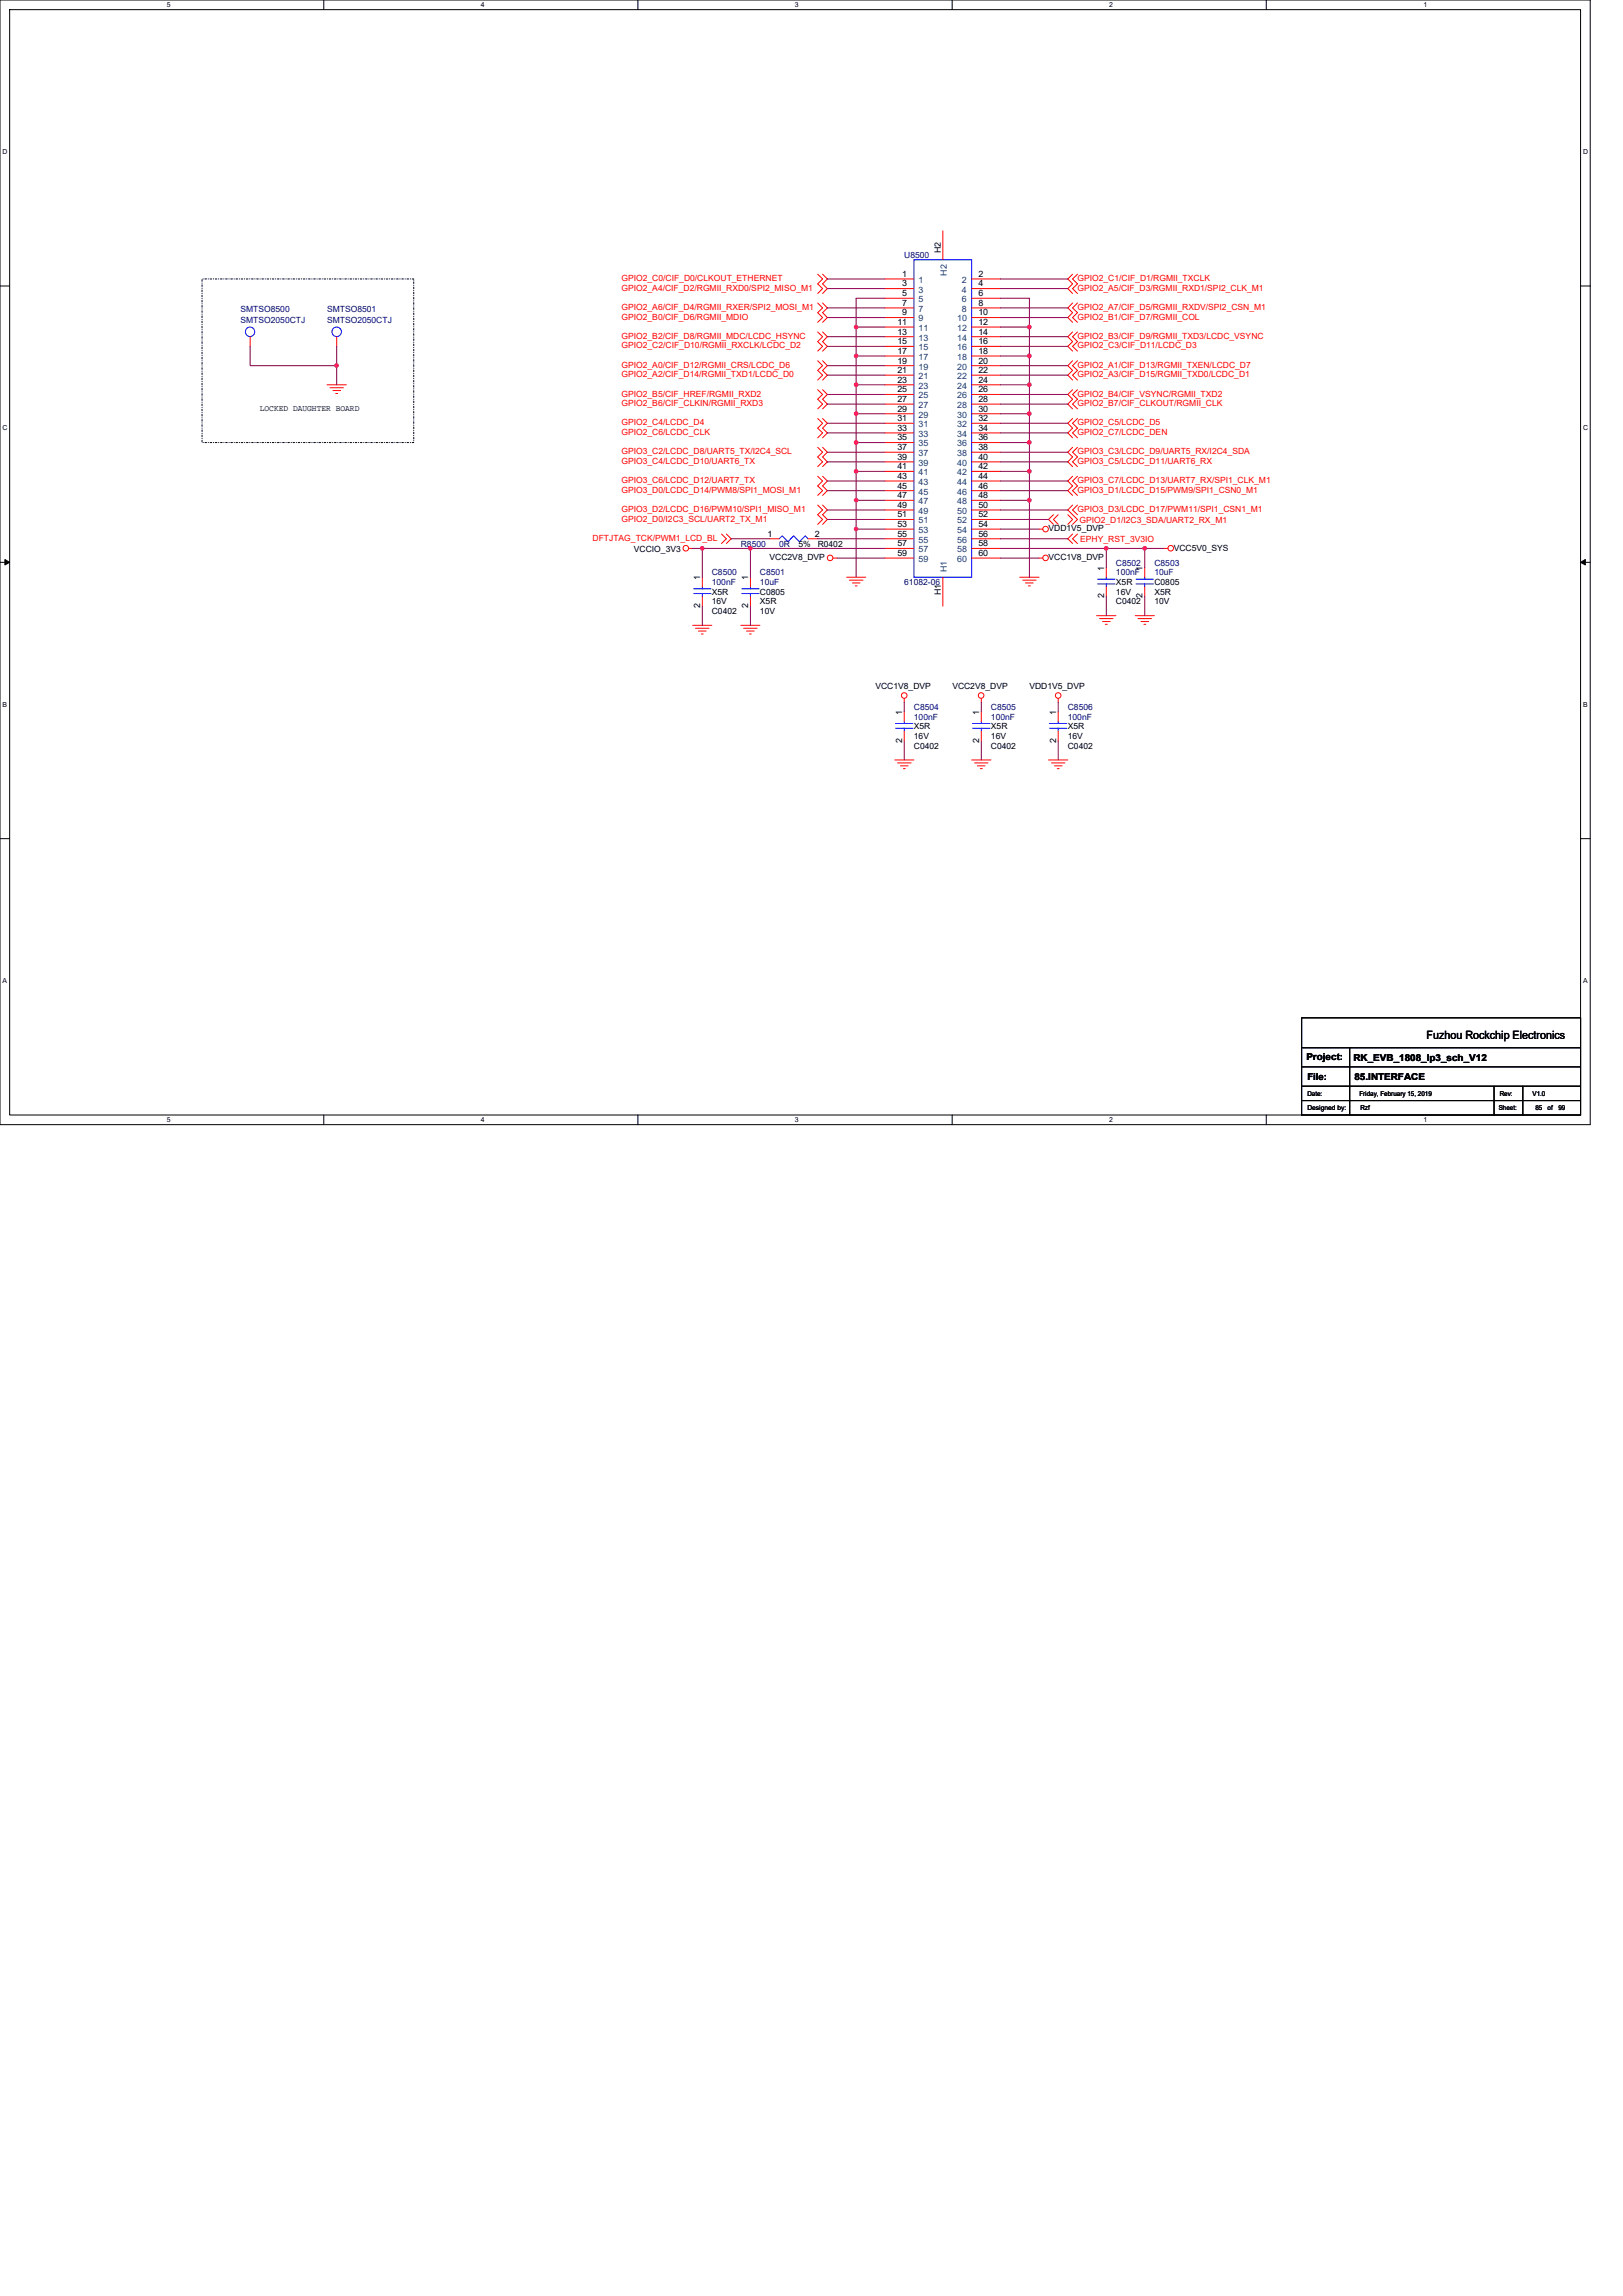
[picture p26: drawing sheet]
<svg xmlns="http://www.w3.org/2000/svg" width="210mm" height="297mm" viewBox="0 0 210 297" stroke-linecap="round" stroke-linejoin="round" font-family="sans-serif">
<defs><g id="words">
<text font-size="1.5" x="184.6" y="134.4">Fuzhou Rockchip Electronics</text>
<g font-size="1.2">
<text x="169" y="137.2">Project:</text>
<text x="175.1" y="137.3">RK_EVB_1808_lp3_sch_V12</text>
<text x="169.1" y="139.7">File:</text>
<text x="175.2" y="139.8">85.INTERFACE</text>
</g>
<g font-size="1.1">
<text x="116.7" y="35.8">1</text>
<text x="121.7" y="32.7" transform="rotate(-90 121.7 32.7)">H2</text>
<text x="126.6" y="35.8">2</text>
<text x="116.7" y="37.1">3</text>
<text x="116.7" y="38.3">5</text>
<text x="116.7" y="39.6">7</text>
<text x="116.7" y="40.8">9</text>
<text x="126.6" y="37.1">4</text>
<text x="126.6" y="38.3">6</text>
<text x="126.6" y="39.6">8</text>
<text x="126.6" y="40.8">10</text>
<text x="116.1" y="42">11</text>
<text x="116.1" y="43.3">13</text>
<text x="116.1" y="44.5">15</text>
<text x="116.1" y="45.8">17</text>
<text x="116.1" y="47">19</text>
<text x="126.6" y="42">12</text>
<text x="126.6" y="43.3">14</text>
<text x="126.6" y="44.5">16</text>
<text x="126.6" y="45.8">18</text>
<text x="126.6" y="47">20</text>
<text x="33.6" y="53.2">LOCKED DAUGHTER BOARD</text>
<text x="116.1" y="48.3">21</text>
<text x="116.1" y="49.5">23</text>
<text x="116.1" y="50.8">25</text>
<text x="116.1" y="52">27</text>
<text x="116.1" y="53.3">29</text>
<text x="126.6" y="48.3">22</text>
<text x="126.6" y="49.5">24</text>
<text x="126.6" y="50.8">26</text>
<text x="126.6" y="52">28</text>
<text x="126.6" y="53.3">30</text>
<text x="116.1" y="54.5">31</text>
<text x="116.1" y="55.7">33</text>
<text x="116.1" y="57">35</text>
<text x="116.1" y="58.2">37</text>
<text x="116.1" y="59.5">39</text>
<text x="126.6" y="54.5">32</text>
<text x="126.6" y="55.7">34</text>
<text x="126.6" y="57">36</text>
<text x="126.6" y="58.2">38</text>
<text x="126.6" y="59.5">40</text>
<text x="116.1" y="60.7">41</text>
<text x="116.1" y="62">43</text>
<text x="116.1" y="63.2">45</text>
<text x="116.1" y="64.5">47</text>
<text x="116.1" y="65.7">49</text>
<text x="126.6" y="60.7">42</text>
<text x="126.6" y="62">44</text>
<text x="126.6" y="63.2">46</text>
<text x="126.6" y="64.5">48</text>
<text x="126.6" y="65.7">50</text>
<text x="82" y="71.5">VCCIO_3V3</text>
<text x="99.3" y="69.4">1</text>
<text x="103.3" y="70.7">5%</text>
<text x="105.4" y="69.4">2</text>
<text x="105.8" y="70.7">R0402</text>
<text x="116.1" y="66.9">51</text>
<text x="116.1" y="68.2">53</text>
<text x="116.1" y="69.4">55</text>
<text x="116.1" y="70.7">57</text>
<text x="116.1" y="71.9">59</text>
<text x="126.6" y="66.9">52</text>
<text x="126.6" y="68.2">54</text>
<text x="126.6" y="69.4">56</text>
<text x="126.6" y="70.7">58</text>
<text x="126.6" y="71.9">60</text>
<text x="135.7" y="68.7">VDD1V5_DVP</text>
<text x="151.8" y="71.2">VCC5V0_SYS</text>
<text x="90.6" y="75.1" transform="rotate(-90 90.6 75.1)">1</text>
<text x="92.1" y="76.9">X5R</text>
<text x="96.8" y="75.1" transform="rotate(-90 96.8 75.1)">1</text>
<text x="98.3" y="76.9">C0805</text>
<text x="99.6" y="72.5">VCC2V8_DVP</text>
<text x="121.7" y="77" transform="rotate(-90 121.7 77)">H1</text>
<text x="135.7" y="72.5">VCC1V8_DVP</text>
<text x="142.9" y="77.4" transform="rotate(-90 142.9 77.4)">2</text>
<text x="142.9" y="73.8" transform="rotate(-90 142.9 73.8)">1</text>
<text x="144.4" y="75.7">X5R</text>
<text x="144.4" y="76.9">16V</text>
<text x="147.8" y="77.4" transform="rotate(-90 147.8 77.4)">2</text>
<text x="147.8" y="73.8" transform="rotate(-90 147.8 73.8)">1</text>
<text x="149.4" y="75.7">C0805</text>
<text x="149.4" y="76.9">X5R</text>
<text x="90.6" y="78.7" transform="rotate(-90 90.6 78.7)">2</text>
<text x="92.1" y="79.4">C0402</text>
<text x="92.1" y="78.2">16V</text>
<text x="96.8" y="78.7" transform="rotate(-90 96.8 78.7)">2</text>
<text x="98.3" y="78.2">X5R</text>
<text x="98.3" y="79.4">10V</text>
<text x="144.4" y="78.2">C0402</text>
<text x="149.4" y="78.2">10V</text>
<text x="113.3" y="89.1">VCC1V8_DVP</text>
<text x="123.2" y="89.1">VCC2V8_DVP</text>
<text x="133.2" y="89.1">VDD1V5_DVP</text>
<text x="116.7" y="92.5" transform="rotate(-90 116.7 92.5)">1</text>
<text x="118.2" y="94.4">X5R</text>
<text x="118.2" y="95.6">16V</text>
<text x="126.7" y="92.5" transform="rotate(-90 126.7 92.5)">1</text>
<text x="128.2" y="94.4">X5R</text>
<text x="128.2" y="95.6">16V</text>
<text x="136.6" y="92.5" transform="rotate(-90 136.6 92.5)">1</text>
<text x="138.2" y="94.4">X5R</text>
<text x="138.2" y="95.6">16V</text>
<text x="116.7" y="96.1" transform="rotate(-90 116.7 96.1)">2</text>
<text x="118.2" y="96.9">C0402</text>
<text x="126.7" y="96.1" transform="rotate(-90 126.7 96.1)">2</text>
<text x="128.2" y="96.9">C0402</text>
<text x="136.6" y="96.1" transform="rotate(-90 136.6 96.1)">2</text>
<text x="138.2" y="96.9">C0402</text>
</g>
<g font-size="1.1" fill="#000080">
<text x="117" y="33.4">U8500</text>
<text x="31.1" y="40.3">SMTSO8500</text>
<text x="31.1" y="41.8">SMTSO2050CTJ</text>
<text x="42.3" y="40.3">SMTSO8501</text>
<text x="42.3" y="41.8">SMTSO2050CTJ</text>
<text x="95.8" y="70.7">R8500</text>
<text x="100.8" y="70.7">0R</text>
<text x="92.1" y="74.4">C8500</text>
<text x="92.1" y="75.7">100nF</text>
<text x="98.3" y="74.4">C8501</text>
<text x="98.3" y="75.7">10uF</text>
<text x="117" y="75.7">61082-06</text>
<text x="144.4" y="73.2">C8502</text>
<text x="144.4" y="74.4">100nF</text>
<text x="149.4" y="73.2">C8503</text>
<text x="149.4" y="74.4">10uF</text>
<text x="118.2" y="91.9">C8504</text>
<text x="118.2" y="93.1">100nF</text>
<text x="128.2" y="91.9">C8505</text>
<text x="128.2" y="93.1">100nF</text>
<text x="138.2" y="91.9">C8506</text>
<text x="138.2" y="93.1">100nF</text>
</g>
<g font-size="1.1" fill="#004080">
<text x="122.5" y="35.7" transform="rotate(-90 122.5 35.7)">H2</text>
<text x="118.9" y="36.6">1</text>
<text x="118.9" y="37.8">3</text>
<text x="118.9" y="39.1">5</text>
<text x="118.9" y="40.3">7</text>
<text x="118.9" y="41.6">9</text>
<text x="123.8" y="41.6">10</text>
<text x="124.5" y="36.6">2</text>
<text x="124.5" y="37.8">4</text>
<text x="124.5" y="39.1">6</text>
<text x="124.5" y="40.3">8</text>
<text x="118.9" y="42.8">11</text>
<text x="118.9" y="44.1">13</text>
<text x="118.9" y="45.3">15</text>
<text x="118.9" y="46.6">17</text>
<text x="118.9" y="47.8">19</text>
<text x="123.8" y="42.8">12</text>
<text x="123.8" y="44.1">14</text>
<text x="123.8" y="45.3">16</text>
<text x="123.8" y="46.6">18</text>
<text x="123.8" y="47.8">20</text>
<text x="118.9" y="49">21</text>
<text x="118.9" y="50.3">23</text>
<text x="118.9" y="51.5">25</text>
<text x="118.9" y="52.8">27</text>
<text x="123.8" y="49">22</text>
<text x="123.8" y="50.3">24</text>
<text x="123.8" y="51.5">26</text>
<text x="123.8" y="52.8">28</text>
<text x="118.9" y="54">29</text>
<text x="118.9" y="55.3">31</text>
<text x="118.9" y="56.5">33</text>
<text x="118.9" y="57.8">35</text>
<text x="118.9" y="59">37</text>
<text x="123.8" y="54">30</text>
<text x="123.8" y="55.3">32</text>
<text x="123.8" y="56.5">34</text>
<text x="123.8" y="57.8">36</text>
<text x="123.8" y="59">38</text>
<text x="118.9" y="60.3">39</text>
<text x="118.9" y="61.5">41</text>
<text x="118.9" y="62.7">43</text>
<text x="118.9" y="64">45</text>
<text x="118.9" y="65.2">47</text>
<text x="123.8" y="60.3">40</text>
<text x="123.8" y="61.5">42</text>
<text x="123.8" y="62.7">44</text>
<text x="123.8" y="64">46</text>
<text x="123.8" y="65.2">48</text>
<text x="118.9" y="66.5">49</text>
<text x="118.9" y="67.7">51</text>
<text x="118.9" y="69">53</text>
<text x="118.9" y="70.2">55</text>
<text x="118.9" y="71.5">57</text>
<text x="123.8" y="66.5">50</text>
<text x="123.8" y="67.7">52</text>
<text x="123.8" y="69">54</text>
<text x="123.8" y="70.2">56</text>
<text x="123.8" y="71.5">58</text>
<text x="118.9" y="72.7">59</text>
<text x="122.5" y="74.1" transform="rotate(-90 122.5 74.1)">H1</text>
<text x="123.8" y="72.7">60</text>
</g>
<g font-size="1.1" fill="#f00">
<text x="80.4" y="41.3">GPIO2_B0/CIF_D6/RGMII_MDIO</text>
<text x="80.4" y="36.4">GPIO2_C0/CIF_D0/CLKOUT_ETHERNET</text>
<text x="80.4" y="37.6">GPIO2_A4/CIF_D2/RGMII_RXD0/SPI2_MISO_M1</text>
<text x="80.4" y="40.1">GPIO2_A6/CIF_D4/RGMII_RXER/SPI2_MOSI_M1</text>
<text x="139.4" y="41.3">GPIO2_B1/CIF_D7/RGMII_COL</text>
<text x="139.4" y="37.6">GPIO2_A5/CIF_D3/RGMII_RXD1/SPI2_CLK_M1</text>
<text x="139.4" y="40.1">GPIO2_A7/CIF_D5/RGMII_RXDV/SPI2_CSN_M1</text>
<text x="139.4" y="36.4">GPIO2_C1/CIF_D1/RGMII_TXCLK</text>
<text x="80.4" y="43.8">GPIO2_B2/CIF_D8/RGMII_MDC/LCDC_HSYNC</text>
<text x="80.4" y="45.1">GPIO2_C2/CIF_D10/RGMII_RXCLK/LCDC_D2</text>
<text x="80.4" y="47.6">GPIO2_A0/CIF_D12/RGMII_CRS/LCDC_D6</text>
<text x="139.4" y="43.8">GPIO2_B3/CIF_D9/RGMII_TXD3/LCDC_VSYNC</text>
<text x="139.4" y="45.1">GPIO2_C3/CIF_D11/LCDC_D3</text>
<text x="139.4" y="47.6">GPIO2_A1/CIF_D13/RGMII_TXEN/LCDC_D7</text>
<text x="80.4" y="48.8">GPIO2_A2/CIF_D14/RGMII_TXD1/LCDC_D0</text>
<text x="80.4" y="51.3">GPIO2_B5/CIF_HREF/RGMII_RXD2</text>
<text x="80.4" y="52.6">GPIO2_B6/CIF_CLKIN/RGMII_RXD3</text>
<text x="139.4" y="51.3">GPIO2_B4/CIF_VSYNC/RGMII_TXD2</text>
<text x="139.4" y="52.6">GPIO2_B7/CIF_CLKOUT/RGMII_CLK</text>
<text x="139.4" y="48.8">GPIO2_A3/CIF_D15/RGMII_TXD0/LCDC_D1</text>
<text x="80.4" y="55">GPIO2_C4/LCDC_D4</text>
<text x="80.4" y="56.3">GPIO2_C6/LCDC_CLK</text>
<text x="80.4" y="58.8">GPIO3_C2/LCDC_D8/UART5_TX/I2C4_SCL</text>
<text x="139.4" y="55">GPIO2_C5/LCDC_D5</text>
<text x="139.4" y="56.3">GPIO2_C7/LCDC_DEN</text>
<text x="139.4" y="58.8">GPIO3_C3/LCDC_D9/UART5_RX/I2C4_SDA</text>
<text x="80.4" y="60">GPIO3_C4/LCDC_D10/UART6_TX</text>
<text x="80.4" y="62.5">GPIO3_C6/LCDC_D12/UART7_TX</text>
<text x="80.4" y="63.8">GPIO3_D0/LCDC_D14/PWM8/SPI1_MOSI_M1</text>
<text x="139.4" y="60">GPIO3_C5/LCDC_D11/UART6_RX</text>
<text x="139.4" y="62.5">GPIO3_C7/LCDC_D13/UART7_RX/SPI1_CLK_M1</text>
<text x="139.4" y="63.8">GPIO3_D1/LCDC_D15/PWM9/SPI1_CSN0_M1</text>
<text x="76.7" y="70">DFTJTAG_TCK/PWM1_LCD_BL</text>
<text x="80.4" y="66.2">GPIO3_D2/LCDC_D16/PWM10/SPI1_MISO_M1</text>
<text x="80.4" y="67.5">GPIO2_D0/I2C3_SCL/UART2_TX_M1</text>
<text x="139.4" y="66.2">GPIO3_D3/LCDC_D17/PWM11/SPI1_CSN1_M1</text>
<text x="139.7" y="67.6">GPIO2_D1/I2C3_SDA/UART2_RX_M1</text>
<text x="139.8" y="70.1">EPHY_RST_3V3IO</text>
</g>
<g font-size=".9">
<text x="21.6" y="1">5</text>
<text x="62.2" y="1">4</text>
<text x="102.8" y="1">3</text>
<text x="143.5" y="1">2</text>
<text x="184.1" y="1">1</text>
<text x=".3" y="19.9">D</text>
<text x="204.8" y="19.9">D</text>
<text x=".3" y="55.7">C</text>
<text x="204.8" y="55.7">C</text>
<text x=".3" y="91.4">B</text>
<text x="204.8" y="91.4">B</text>
<text x=".3" y="127.2">A</text>
<text x="204.8" y="127.2">A</text>
<text x="169.1" y="141.8">Date:</text>
<text x="169.1" y="143.6">Designed by:</text>
<text x="175.9" y="141.8">Friday, February 15, 2019</text>
<text x="176" y="143.6">Rzf</text>
<text x="193.9" y="143.6">Sheet:</text>
<text x="194" y="141.8">Rev:</text>
<text x="198.3" y="141.8">V1.0</text>
<text x="198.6" y="143.6">85</text>
<text x="200.2" y="143.6">of</text>
<text x="201.6" y="143.6">99</text>
<text x="21.6" y="145.2">5</text>
<text x="62.2" y="145.2">4</text>
<text x="102.8" y="145.2">3</text>
<text x="143.5" y="145.2">2</text>
<text x="184.1" y="145.2">1</text>
</g>
</g></defs>
<path d="M0 0h205.7v145.5h-205.7zM1.2 1.2h203.3v143.1h-203.3z" fill="none" stroke="#000" stroke-width=".13"/>
<g fill="#fff">
<path d="M21.6 .1h.5v1h-.5z"/>
<path d="M21.6 144.4h.5v1h-.5z"/>
</g>
<path d="M41.9 0v1.2M41.9 144.3v1.2" fill="none" stroke="#000" stroke-width=".13"/>
<g fill="#fff">
<path d="M62.2 .1h.5v1h-.5z"/>
<path d="M62.2 144.4h.5v1h-.5z"/>
</g>
<path d="M82.5 0v1.2M82.5 144.3v1.2" fill="none" stroke="#000" stroke-width=".13"/>
<g fill="#fff">
<path d="M102.8 .1h.5v1h-.5z"/>
<path d="M102.8 144.4h.5v1h-.5z"/>
</g>
<path d="M123.2 0v1.2M123.2 144.3v1.2" fill="none" stroke="#000" stroke-width=".13"/>
<g fill="#fff">
<path d="M143.5 .1h.5v1h-.5z"/>
<path d="M143.5 144.4h.5v1h-.5z"/>
</g>
<path d="M163.8 0v1.2M163.8 144.3v1.2" fill="none" stroke="#000" stroke-width=".13"/>
<g fill="#fff">
<path d="M184.1 .1h.5v1h-.5z"/>
<path d="M184.1 144.4h.5v1h-.5z"/>
<path d="M.3 19.1h.7v1h-.7z"/>
<path d="M204.8 19.1h.6v1h-.6z"/>
<path d="M.3 54.9h.7v1h-.7z"/>
<path d="M204.8 54.9h.6v1h-.6z"/>
</g>
<path d="M0 37h1.2M204.5 37h1.2" fill="none" stroke="#000" stroke-width=".13"/>
<g fill="#fff">
<path d="M.3 90.6h.6v1h-.6z"/>
<path d="M204.8 90.6h.6v1h-.6z"/>
</g>
<path d="M0 72.7h1.2M204.5 72.7h1.2" fill="none" stroke="#000" stroke-width=".13"/>
<path d="M.6 72.4l.6 .3-.6 .4zM204.5 72.7l.6-.3v.7z" fill="#000" stroke="#000" stroke-width=".13"/>
<g fill="#fff">
<path d="M.3 126.4h.6v1h-.6z"/>
<path d="M204.8 126.4h.6v1h-.6z"/>
</g>
<path d="M0 108.5h1.2M204.5 108.5h1.2M168.4 131.7h36.1v12.6h-36.1zM168.4 135.6h36.1M168.4 138h36.1M174.6 135.6v8.7M168.4 140.5h36.1M168.4 142.4h36.1M193.3 140.5v3.8M197 140.5v3.8" fill="none" stroke="#000" stroke-width=".13"/>
<path d="M26.1 36.1h27.4v21.2h-27.4z" fill="none" stroke="#000" stroke-width=".13" stroke-dasharray=".2 .2 0 .2"/>
<g fill="none" stroke="#f00" stroke-width=".13">
<path d="M105.8 39.2l.6 .6-.6 .6 .6 .7-.6 .6M105.8 35.5l.6 .6-.6 .6 .6 .6-.6 .7M106.4 39.2l.6 .6-.6 .6 .6 .7-.6 .6M106.4 35.5l.6 .6-.6 .6 .6 .6-.6 .7M114.5 36.1h3.7M114.5 37.3h3.7M114.5 38.6h3.7M114.5 39.8h3.7M122 29.9v3.7M125.7 36.1h3.7M125.7 37.3h3.7M125.7 38.6h3.7"/>
<path d="M125.7 39.8h3.7M138.8 39.2l-.6 .6 .6 .6-.6 .7 .6 .6M138.8 35.5l-.6 .6 .6 .6-.6 .6 .6 .7M139.4 39.2l-.6 .6 .6 .6-.6 .7 .6 .6M139.4 35.5l-.6 .6 .6 .6-.6 .6 .6 .7M32.4 43.6v1.2M42.3 49.8h2.5M42.7 50.2h1.7M43.1 50.5h1M43.4 50.9h.3M43.6 43.6v1.2M105.8 42.9l.6 .7-.6 .6 .6 .6-.6 .6"/>
<path d="M105.8 46.7l.6 .6-.6 .6 .6 .6-.6 .7M105.8 50.4l.6 .6-.6 .6 .6 .7-.6 .6M105.8 54.1l.6 .7-.6 .6 .6 .6-.6 .6M105.8 57.9l.6 .6-.6 .6 .6 .7-.6 .6M106.4 42.9l.6 .7-.6 .6 .6 .6-.6 .6M106.4 46.7l.6 .6-.6 .6 .6 .6-.6 .7M106.4 50.4l.6 .6-.6 .6 .6 .7-.6 .6M106.4 54.1l.6 .7-.6 .6 .6 .6-.6 .6M106.4 57.9l.6 .6-.6 .6 .6 .7-.6 .6M114.5 41.1h3.7M114.5 42.3h3.7M114.5 43.6h3.7"/>
<path d="M114.5 44.8h3.7M114.5 46.1h3.7M114.5 47.3h3.7M114.5 48.5h3.7M114.5 49.8h3.7M114.5 51h3.7M114.5 52.3h3.7M114.5 53.5h3.7M114.5 54.8h3.7M114.5 56h3.7M114.5 57.3h3.7M114.5 58.5h3.7"/>
<path d="M114.5 59.8h3.7M125.7 41.1h3.7M125.7 42.3h3.7M125.7 43.6h3.7M125.7 44.8h3.7M125.7 46.1h3.7M125.7 47.3h3.7M125.7 48.5h3.7M125.7 49.8h3.7M125.7 51h3.7M125.7 52.3h3.7M125.7 53.5h3.7"/>
<path d="M125.7 54.8h3.7M125.7 56h3.7M125.7 57.3h3.7M125.7 58.5h3.7M125.7 59.8h3.7M138.8 50.4l-.6 .6 .6 .6-.6 .7 .6 .6M138.8 54.1l-.6 .7 .6 .6-.6 .6 .6 .6M138.8 57.9l-.6 .6 .6 .6-.6 .7 .6 .6M138.8 42.9l-.6 .7 .6 .6-.6 .6 .6 .6M138.8 46.7l-.6 .6 .6 .6-.6 .6 .6 .7M139.4 50.4l-.6 .6 .6 .6-.6 .7 .6 .6M139.4 54.1l-.6 .7 .6 .6-.6 .6 .6 .6"/>
<path d="M139.4 57.9l-.6 .6 .6 .6-.6 .7 .6 .6M139.4 42.9l-.6 .7 .6 .6-.6 .6 .6 .6M139.4 46.7l-.6 .6 .6 .6-.6 .6 .6 .7M89.1 71h.5M90.9 74.7v1.2M90.9 77.2v1.2M93.3 69.1l.7 .6-.7 .6M94 69.1l.6 .6-.6 .6M97.1 74.7v1.2M97.1 77.2v1.2M99.6 69.7h1.2M104.5 69.7h1.3"/>
<path d="M105.8 61.6l.6 .6-.6 .7 .6 .6-.6 .6M105.8 65.3l.6 .7-.6 .6 .6 .6-.6 .6M106.4 61.6l.6 .6-.6 .7 .6 .6-.6 .6M106.4 65.3l.6 .7-.6 .6 .6 .6-.6 .6M107.8 72.2h.5M109.5 74.7h2.5M109.9 75.1h1.8M110.3 75.4h1M110.7 75.8h.2M114.5 61h3.7M114.5 62.2h3.7M114.5 63.5h3.7"/>
<path d="M114.5 64.7h3.7M114.5 66h3.7M114.5 67.2h3.7M114.5 68.5h3.7M114.5 69.7h3.7M114.5 71h3.7M114.5 72.2h3.7M122 74.7v3.7M125.7 61h3.7M125.7 62.2h3.7M125.7 63.5h3.7M125.7 64.7h3.7"/>
<path d="M125.7 66h3.7M125.7 67.2h3.7M125.7 68.5h3.7M125.7 69.7h3.7M125.7 71h3.7M125.7 72.2h3.7M131.9 74.7h2.5M132.3 75.1h1.7M132.7 75.4h1M133.1 75.8h.2M134.4 72.2h.5M134.4 68.5h.5"/>
<path d="M136.3 66.6l-.6 .6 .6 .6M136.9 66.6l-.6 .6 .6 .6M138.2 66.6l.6 .6-.6 .6M138.8 61.6l-.6 .6 .6 .7-.6 .6 .6 .6M138.8 65.3l-.6 .7 1.2 1.2-.6 .6M138.8 69.1l-.6 .6 .6 .6M139.4 61.6l-.6 .6 .6 .7-.6 .6 .6 .6M139.4 65.3l-.6 .7 .6 .6M139.4 69.1l-.6 .6 .6 .6M141.9 79.7h2.5M143.1 73.4v1.3M143.1 75.9v1.3"/>
<path d="M146.9 79.7h2.5M148.1 73.4v1.3M148.1 75.9v1.3M150.6 71h.5M89.6 80.9h2.5M90 81.3h1.7M90.4 81.6h1M90.7 82h.3M95.8 80.9h2.5M96.2 81.3h1.8M96.6 81.6h1M97 82h.2"/>
<path d="M115.8 98.3h2.4M116.1 98.7h1.8M116.5 99.1h1M116.9 99.4h.2M117 90.4v.5M117 92.1v1.2M117 94.6v1.2M125.7 98.3h2.5M126.1 98.7h1.7M126.4 99.1h1M126.8 99.4h.3M127 90.4v.5"/>
<path d="M127 92.1v1.2M127 94.6v1.2M135.7 98.3h2.5M136 98.7h1.8M136.4 99.1h1M136.8 99.4h.2M136.9 90.4v.5M136.9 92.1v1.2M136.9 94.6v1.2M142.3 80h1.7M142.6 80.4h1M143 80.8h.3"/>
<path d="M147.2 80h1.8M147.6 80.4h1M148 80.8h.2"/>
<circle cx="88.7" cy="70.9" r=".36"/>
<circle cx="107.4" cy="72.2" r=".36"/>
<circle cx="135.3" cy="68.5" r=".36"/>
<circle cx="135.3" cy="72.2" r=".36"/>
<circle cx="151.5" cy="70.9" r=".36"/>
<circle cx="117" cy="90" r=".36"/>
<circle cx="126.9" cy="90" r=".36"/>
<circle cx="136.9" cy="90" r=".36"/>
</g>
<g fill="none" stroke="#00f" stroke-width=".13">
<path d="M118.2 33.6h7.5v41.1h-7.5zM89.7 76.8h2.3M89.7 76.2h2.3M90.9 75.9v.3M90.9 76.8v.4M96 76.8h2.2M96 76.2h2.2M97.1 75.9v.3M97.1 76.8v.4M100.8 69.7l.4-.4 .7 .8 .8-.8 .7 .8 .8-.8 .3 .4M142 75.5h2.3M142 74.9h2.3"/>
<path d="M143.1 74.7v.2M143.1 75.5v.4M147 75.5h2.2M147 74.9h2.2M148.1 74.7v.2M148.1 75.5v.4M115.9 94.2h2.2M115.9 93.6h2.2M117 93.3v.3M117 94.2v.4M125.8 94.2h2.3M125.8 93.6h2.3"/>
<path d="M127 93.3v.3M127 94.2v.4M135.8 94.2h2.2M135.8 93.6h2.2M136.9 93.3v.3M136.9 94.2v.4"/>
<circle cx="32.3" cy="42.9" r=".61"/>
<circle cx="43.6" cy="42.9" r=".62"/>
</g>
<g fill="none" stroke="#800040" stroke-width=".13">
<path d="M107 39.8h7.5M107 36.1h7.5M107 37.3h7.5M114.5 38.6h-3.7v3.7M129.4 38.6h3.8v3.7M129.4 36.1h8.8M129.4 37.3h8.8M129.4 39.8h8.8M32.4 44.8v2.5h11.2M43.6 44.8v2.5M43.6 47.3v2.5M107 41.1h7.5"/>
<path d="M107 43.6h7.5M107 44.8h7.5M107 47.3h7.5M107 48.5h7.5M107 51h7.5M107 52.3h7.5M107 54.8h7.5M107 56h7.5M107 58.5h7.5M107 59.8h7.5M110.8 57.3h3.7M110.8 53.5h3.7"/>
<path d="M110.8 49.8h3.7M110.8 46.1h3.7M110.8 42.3h3.7M110.8 57.3v3.7M110.8 53.5v3.8M110.8 49.8v3.7M110.8 46.1v3.7M110.8 42.3v3.8M129.4 57.3h3.8M129.4 53.5h3.8M129.4 49.8h3.8M129.4 46.1h3.8"/>
<path d="M129.4 42.3h3.8M129.4 59.8h8.8M129.4 58.5h8.8M129.4 56h8.8M129.4 54.8h8.8M129.4 52.3h8.8M129.4 51h8.8M129.4 48.5h8.8M129.4 47.3h8.8M129.4 44.8h8.8M129.4 43.6h8.8M129.4 41.1h8.8"/>
<path d="M133.2 57.3v3.7M133.2 53.5v3.8M133.2 49.8v3.7M133.2 46.1v3.7M133.2 42.3v3.8M89.6 71h1.3M90.9 71v3.7M90.9 71h6.2M90.9 78.4v2.5M94.6 69.7h5M97.1 78.4v2.5M97.1 71v3.7"/>
<path d="M97.1 71h17.4M105.8 69.7h8.7M107 62.2h7.5M107 63.5h7.5M107 66h7.5M107 67.2h7.5M108.3 72.2h6.2M110.8 68.5h3.7M110.8 64.7h3.7M110.8 61h3.7M110.8 64.7v3.8M110.8 61v3.7"/>
<path d="M110.8 68.5v6.2M129.4 64.7h3.8M129.4 61h3.8M129.4 69.7h8.8M129.4 66h8.8M129.4 63.5h8.8M129.4 62.2h8.8M129.4 72.2h5M129.4 68.5h5M129.4 71h13.7M129.4 67.2h6.3M133.2 64.7v10"/>
<path d="M133.2 61v3.7M143.1 77.2v2.5M143.1 71v2.4M143.1 71h5M148.1 77.2v2.5M148.1 71h2.5M148.1 71v2.4M117 95.8v2.5M117 90.9v1.2M127 95.8v2.5M127 90.9v1.2M136.9 95.8v2.5"/>
<path d="M136.9 90.9v1.2"/>
</g>
<g fill="#f0f" stroke="#f0f" stroke-width=".13">
<circle cx="143.1" cy="70.9" r=".24"/>
<circle cx="97.1" cy="70.9" r=".24"/>
<circle cx="110.8" cy="64.7" r=".24"/>
<circle cx="110.8" cy="61" r=".23"/>
<circle cx="110.8" cy="57.2" r=".24"/>
<circle cx="110.8" cy="53.5" r=".23"/>
<circle cx="110.8" cy="49.8" r=".24"/>
<circle cx="110.8" cy="46" r=".24"/>
<circle cx="110.8" cy="42.3" r=".23"/>
<circle cx="110.8" cy="68.4" r=".24"/>
<circle cx="133.2" cy="64.7" r=".24"/>
<circle cx="133.2" cy="61" r=".24"/>
<circle cx="133.2" cy="57.2" r=".24"/>
<circle cx="133.2" cy="53.5" r=".24"/>
<circle cx="133.2" cy="49.8" r=".24"/>
<circle cx="133.2" cy="46" r=".24"/>
<circle cx="133.2" cy="42.3" r=".24"/>
<circle cx="90.8" cy="70.9" r=".24"/>
<circle cx="148.1" cy="70.9" r=".24"/>
<circle cx="43.6" cy="47.3" r=".24"/>
</g>
<use href="#words"/>
</svg>
